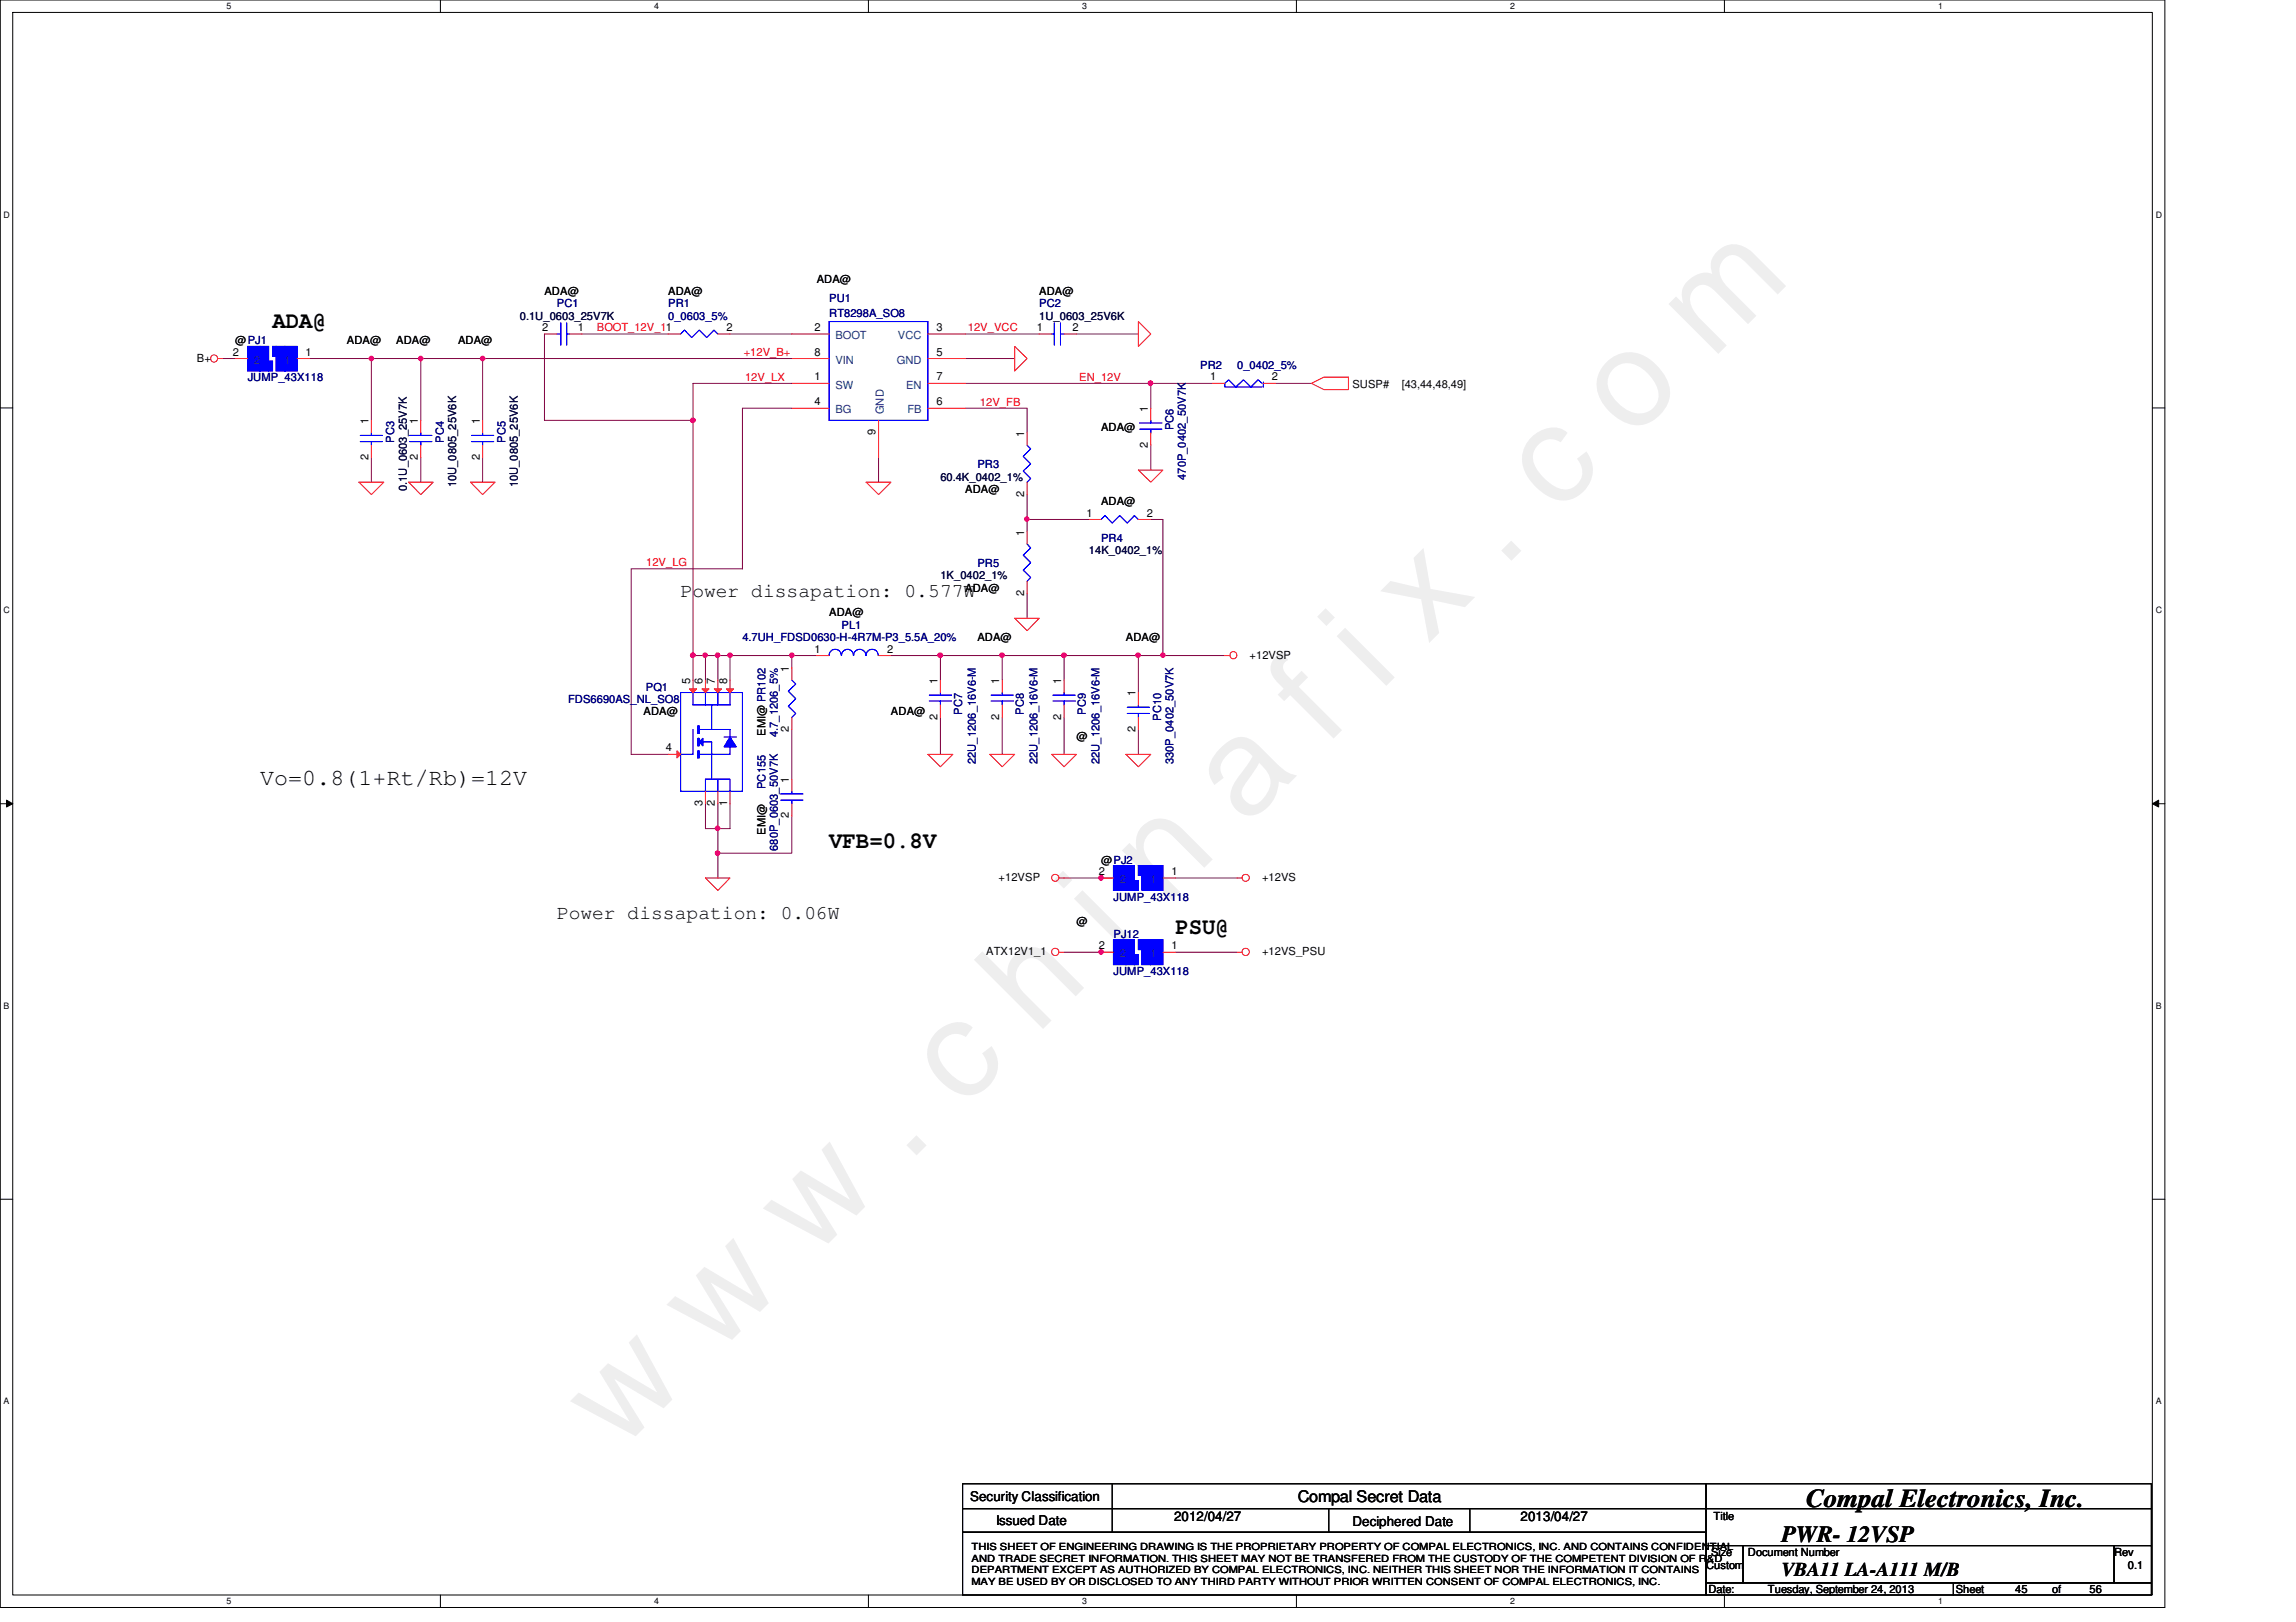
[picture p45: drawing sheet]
<svg xmlns="http://www.w3.org/2000/svg" width="297mm" height="210mm" viewBox="0 0 297 210" stroke-linecap="round" stroke-linejoin="round" font-family="sans-serif">
<defs><g id="words">
<text font-size="17.6" fill="#f0f" x="80.1" y="188" transform="rotate(-45 80.1 188)">w w w . c h i n a f i x . c o m</text>
<text font-size="3.3" x="233.7" y="195.1">Compal Electronics, Inc.</text>
<g font-size="3">
<text x="35.3" y="42.5">ADA@</text>
<text x="33.7" y="101.6">Vo=0.8(1+Rt/Rb)=12V</text>
<text x="107.3" y="109.7">VFB=0.8V</text>
<text x="152.1" y="120.9">PSU@</text>
<text x="230.5" y="199.6">PWR- 12VSP</text>
</g>
<g font-size="2.5">
<text x="88" y="77.3">Power dissapation: 0.577W</text>
<text x="72" y="118.9">Power dissapation: 0.06W</text>
<text x="230.5" y="203.9">VBA11 LA-A111 M/B</text>
</g>
<text font-size="2.1" x="167.9" y="194.4">Compal Secret Data</text>
<g font-size="1.7">
<text x="125.5" y="194.3">Security Classification</text>
<text x="128.9" y="197.3">Issued Date</text>
<text x="151.9" y="196.8">2012/04/27</text>
<text x="175" y="197.5">Deciphered Date</text>
<text x="196.7" y="196.8">2013/04/27</text>
</g>
<g font-size="1.4" fill="#000040">
<text x="67.3" y="41.4">0.1U_0603_25V7K</text>
<text x="134.4" y="41.4">1U_0603_25V6K</text>
<text x="52.6" y="63.5" transform="rotate(-90 52.6 63.5)">0.1U_0603_25V7K</text>
<text x="59" y="63.1" transform="rotate(-90 59 63.1)">10U_0805_25V6K</text>
<text x="67" y="63.1" transform="rotate(-90 67 63.1)">10U_0805_25V6K</text>
<text x="121.7" y="62.2">60.4K_0402_1%</text>
<text x="140.9" y="71.8">14K_0402_1%</text>
<text x="121.7" y="75">1K_0402_1%</text>
</g>
<g font-size="1.4">
<text x="70.4" y="38.2">ADA@</text>
<text x="86.4" y="38.2">ADA@</text>
<text x="105.7" y="36.6">ADA@</text>
<text x="134.4" y="38.2">ADA@</text>
<text x="25.5" y="46.8">B+</text>
<text x="30.1" y="46">2</text>
<text x="30.4" y="44.6">@PJ1</text>
<text x="39.5" y="46">1</text>
<text x="44.9" y="44.6">ADA@</text>
<text x="51.3" y="44.6">ADA@</text>
<text x="59.3" y="44.6">ADA@</text>
<text x="70.1" y="42.8">2</text>
<text x="74.8" y="42.8">1</text>
<text x="94" y="42.8">2</text>
<text x="105.4" y="42.8">2</text>
<text x="105.4" y="46">8</text>
<text x="121.2" y="42.8">3</text>
<text x="121.2" y="46">5</text>
<text x="134.2" y="42.8">1</text>
<text x="138.8" y="42.8">2</text>
<text x="105.4" y="52.5">4</text>
<text x="105.4" y="49.2">1</text>
<text x="121.2" y="52.5">6</text>
<text x="121.2" y="49.2">7</text>
<text x="148.5" y="53.3" transform="rotate(-90 148.5 53.3)">1</text>
<text x="156.5" y="49.2">1</text>
<text x="164.5" y="49.2">2</text>
<text x="175" y="50.2">SUSP#</text>
<text x="181.4" y="50.2">[43,44,48,49]</text>
<text x="47.7" y="59.5" transform="rotate(-90 47.7 59.5)">2</text>
<text x="47.7" y="54.9" transform="rotate(-90 47.7 54.9)">1</text>
<text x="54.1" y="59.5" transform="rotate(-90 54.1 59.5)">2</text>
<text x="54.1" y="54.9" transform="rotate(-90 54.1 54.9)">1</text>
<text x="62.1" y="59.5" transform="rotate(-90 62.1 59.5)">2</text>
<text x="62.1" y="54.9" transform="rotate(-90 62.1 54.9)">1</text>
<text x="113.3" y="56.3" transform="rotate(-90 113.3 56.3)">9</text>
<text x="132.5" y="56.5" transform="rotate(-90 132.5 56.5)">1</text>
<text x="142.4" y="55.8">ADA@</text>
<text x="148.5" y="57.9" transform="rotate(-90 148.5 57.9)">2</text>
<text x="124.9" y="63.8">ADA@</text>
<text x="132.5" y="64.3" transform="rotate(-90 132.5 64.3)">2</text>
<text x="142.4" y="65.4">ADA@</text>
<text x="132.5" y="69.3" transform="rotate(-90 132.5 69.3)">1</text>
<text x="140.5" y="66.8">1</text>
<text x="148.4" y="66.8">2</text>
<text x="124.9" y="76.6">ADA@</text>
<text x="132.5" y="77.1" transform="rotate(-90 132.5 77.1)">2</text>
<text x="107.3" y="79.8">ADA@</text>
<text x="126.4" y="83">ADA@</text>
<text x="145.7" y="83">ADA@</text>
<text x="89.3" y="88.5" transform="rotate(-90 89.3 88.5)">5</text>
<text x="90.9" y="88.5" transform="rotate(-90 90.9 88.5)">6</text>
<text x="92.5" y="88.5" transform="rotate(-90 92.5 88.5)">7</text>
<text x="94.1" y="88.5" transform="rotate(-90 94.1 88.5)">8</text>
<text x="102.1" y="86.9" transform="rotate(-90 102.1 86.9)">1</text>
<text x="105.4" y="84.5">1</text>
<text x="114.8" y="84.5">2</text>
<text x="121.3" y="88.5" transform="rotate(-90 121.3 88.5)">1</text>
<text x="129.3" y="88.5" transform="rotate(-90 129.3 88.5)">1</text>
<text x="137.3" y="88.5" transform="rotate(-90 137.3 88.5)">1</text>
<text x="161.7" y="85.2">+12VSP</text>
<text x="83.3" y="92.6">ADA@</text>
<text x="99" y="95.2" transform="rotate(-90 99 95.2)">EMI@ PR102</text>
<text x="102.1" y="94.7" transform="rotate(-90 102.1 94.7)">2</text>
<text x="115.3" y="92.6">ADA@</text>
<text x="121.3" y="93.1" transform="rotate(-90 121.3 93.1)">2</text>
<text x="129.3" y="93.1" transform="rotate(-90 129.3 93.1)">2</text>
<text x="137.3" y="93.1" transform="rotate(-90 137.3 93.1)">2</text>
<text x="139.3" y="95.8">@</text>
<text x="146.9" y="94.7" transform="rotate(-90 146.9 94.7)">2</text>
<text x="146.9" y="90.1" transform="rotate(-90 146.9 90.1)">1</text>
<text x="86.1" y="97.2">4</text>
<text x="102.1" y="101.3" transform="rotate(-90 102.1 101.3)">1</text>
<text x="90.9" y="104.3" transform="rotate(-90 90.9 104.3)">3</text>
<text x="92.5" y="104.3" transform="rotate(-90 92.5 104.3)">2</text>
<text x="94.1" y="104.3" transform="rotate(-90 94.1 104.3)">1</text>
<text x="102.1" y="105.9" transform="rotate(-90 102.1 105.9)">2</text>
<text x="99" y="108" transform="rotate(-90 99 108)">EMI@</text>
<text x="142.2" y="113.2">2</text>
<text x="142.4" y="111.8">@PJ2</text>
<text x="151.5" y="113.2">1</text>
<text x="129.2" y="114">+12VSP</text>
<text x="139.3" y="119.8">@</text>
<text x="163.3" y="114">+12VS</text>
<text x="127.6" y="123.6">ATX12V1_1</text>
<text x="142.2" y="122.9">2</text>
<text x="151.5" y="122.9">1</text>
<text x="163.3" y="123.6">+12VS_PSU</text>
<text x="221.7" y="196.8">Title</text>
<text x="220.7" y="203">Custom</text>
<text x="221.4" y="201.4">Size</text>
<text x="226.1" y="201.4">Document Number</text>
<text x="273.5" y="201.4">Rev</text>
<text x="275.3" y="203">0.1</text>
<text x="221" y="206.2">Date:</text>
<text x="228.7" y="206.2">Tuesday, September 24, 2013</text>
<text x="253" y="206.2">Sheet</text>
<text x="260.7" y="206.2">45</text>
<text x="265.5" y="206.2">of</text>
<text x="270.3" y="206.2">56</text>
</g>
<g font-size="1.4" fill="#000080">
<text x="72" y="39.8">PC1</text>
<text x="86.4" y="39.8">PR1</text>
<text x="86.4" y="41.4">0_0603_5%</text>
<text x="107.3" y="39.1">PU1</text>
<text x="107.3" y="41.1">RT8298A_SO8</text>
<text x="134.4" y="39.8">PC2</text>
<text x="155.3" y="47.8">PR2</text>
<text x="160.1" y="47.8">0_0402_5%</text>
<text x="32" y="49.4">JUMP_43X118</text>
<text x="51" y="57.3" transform="rotate(-90 51 57.3)">PC3</text>
<text x="57.4" y="57.3" transform="rotate(-90 57.4 57.3)">PC4</text>
<text x="65.4" y="57.3" transform="rotate(-90 65.4 57.3)">PC5</text>
<text x="151.8" y="55.7" transform="rotate(-90 151.8 55.7)">PC6</text>
<text x="126.4" y="60.6">PR3</text>
<text x="153.4" y="62.1" transform="rotate(-90 153.4 62.1)">470P_0402_50V7K</text>
<text x="142.4" y="70.2">PR4</text>
<text x="126.4" y="73.4">PR5</text>
<text x="96.1" y="83">4.7UH_FDSD0630-H-4R7M-P3_5.5A_20%</text>
<text x="108.9" y="81.4">PL1</text>
<text x="83.6" y="89.4">PQ1</text>
<text x="73.5" y="91">FDS6690AS_NL_SO8</text>
<text x="100.6" y="95.4" transform="rotate(-90 100.6 95.4)">4.7_1206_5%</text>
<text x="124.5" y="92.5" transform="rotate(-90 124.5 92.5)">PC7</text>
<text x="132.5" y="92.5" transform="rotate(-90 132.5 92.5)">PC8</text>
<text x="140.5" y="92.5" transform="rotate(-90 140.5 92.5)">PC9</text>
<text x="150.2" y="93.3" transform="rotate(-90 150.2 93.3)">PC10</text>
<text x="126.2" y="98.9" transform="rotate(-90 126.2 98.9)">22U_1206_16V6-M</text>
<text x="134.2" y="98.9" transform="rotate(-90 134.2 98.9)">22U_1206_16V6-M</text>
<text x="142.2" y="98.9" transform="rotate(-90 142.2 98.9)">22U_1206_16V6-M</text>
<text x="151.8" y="98.9" transform="rotate(-90 151.8 98.9)">330P_0402_50V7K</text>
<text x="99" y="102.1" transform="rotate(-90 99 102.1)">PC155</text>
<text x="100.6" y="110.1" transform="rotate(-90 100.6 110.1)">680P_0603_50V7K</text>
<text x="144.1" y="116.6">JUMP_43X118</text>
<text x="144.1" y="121.4">PJ12</text>
<text x="144.1" y="126.2">JUMP_43X118</text>
</g>
<g font-size="1.4" fill="#004080">
<text x="32.8" y="47.1">2</text>
<text x="36.8" y="47.1">1</text>
<text x="108.1" y="43.9">BOOT</text>
<text x="108.1" y="47.1">VIN</text>
<text x="116" y="47.1">GND</text>
<text x="116.2" y="43.9">VCC</text>
<text x="108.1" y="53.5">BG</text>
<text x="108.1" y="50.3">SW</text>
<text x="114.3" y="53.6" transform="rotate(-90 114.3 53.6)">GND</text>
<text x="117.2" y="50.3">EN</text>
<text x="117.4" y="53.5">FB</text>
<text x="144.9" y="114.3">2</text>
<text x="148.8" y="114.3">1</text>
<text x="144.9" y="123.9">2</text>
<text x="148.8" y="123.9">1</text>
</g>
<g font-size="1.4" fill="#f00">
<text x="77.2" y="42.9">BOOT_12V_11</text>
<text x="96.2" y="46.1">+12V_B+</text>
<text x="125.2" y="42.9">12V_VCC</text>
<text x="96.4" y="49.3">12V_LX</text>
<text x="126.8" y="52.5">12V_FB</text>
<text x="139.6" y="49.3">EN_12V</text>
<text x="83.6" y="73.3">12V_LG</text>
</g>
<g font-size="1.3">
<text x="125.7" y="200.6">THIS SHEET OF ENGINEERING DRAWING IS THE PROPRIETARY PROPERTY OF COMPAL ELECTRONICS, INC. AND CONTAINS CONFIDENTIAL</text>
<text x="125.7" y="202.1">AND TRADE SECRET INFORMATION. THIS SHEET MAY NOT BE TRANSFERED FROM THE CUSTODY OF THE COMPETENT DIVISION OF R&amp;D</text>
<text x="125.7" y="203.6">DEPARTMENT EXCEPT AS AUTHORIZED BY COMPAL ELECTRONICS, INC. NEITHER THIS SHEET NOR THE INFORMATION IT CONTAINS</text>
<text x="125.7" y="205.1">MAY BE USED BY OR DISCLOSED TO ANY THIRD PARTY WITHOUT PRIOR WRITTEN CONSENT OF COMPAL ELECTRONICS, INC.</text>
</g>
<g font-size="1.1">
<text x="29.3" y="1.1">5</text>
<text x="84.6" y="1.1">4</text>
<text x="140" y="1.1">3</text>
<text x="195.4" y="1.1">2</text>
<text x="250.7" y="1.1">1</text>
<text x=".5" y="28.2">D</text>
<text x="278.9" y="28.2">D</text>
<text x=".5" y="79.3">C</text>
<text x="278.9" y="79.3">C</text>
<text x=".5" y="130.6">B</text>
<text x="278.9" y="130.6">B</text>
<text x=".5" y="181.7">A</text>
<text x="278.9" y="181.7">A</text>
<text x="29.3" y="207.6">5</text>
<text x="84.6" y="207.6">4</text>
<text x="140" y="207.6">3</text>
<text x="195.4" y="207.6">2</text>
<text x="250.7" y="207.6">1</text>
</g>
</g></defs>
<path d="M1.6 1.6h276.9v204.8h-276.9zM0 208v-208h280.1v208h-280" fill="none" stroke="#000" stroke-width=".13"/>
<g fill="#fff">
<path d="M29.3 .2h.6v1.2h-.6z"/>
<path d="M29.3 206.6h.6v1.2h-.6z"/>
</g>
<path d="M57 0v1.6M57 206.4v1.6" fill="none" stroke="#000" stroke-width=".13"/>
<g fill="#fff">
<path d="M84.6 .2h.6v1.2h-.6z"/>
<path d="M84.6 206.6h.6v1.2h-.6z"/>
</g>
<path d="M112.3 0v1.6M112.3 206.4v1.6" fill="none" stroke="#000" stroke-width=".13"/>
<g fill="#fff">
<path d="M140 .2h.6v1.2h-.6z"/>
<path d="M140 206.6h.6v1.2h-.6z"/>
</g>
<path d="M167.7 0v1.6M167.7 206.4v1.6" fill="none" stroke="#000" stroke-width=".13"/>
<g fill="#fff">
<path d="M195.4 .2h.5v1.2h-.5z"/>
<path d="M195.4 206.6h.5v1.2h-.5z"/>
</g>
<path d="M223.1 0v1.6M223.1 206.4v1.6" fill="none" stroke="#000" stroke-width=".13"/>
<g fill="#fff">
<path d="M250.7 .2h.6v1.2h-.6z"/>
<path d="M250.7 206.6h.6v1.2h-.6z"/>
<path d="M.5 27.2h.7v1.2h-.7z"/>
<path d="M278.9 27.2h.7v1.2h-.7z"/>
<path d="M.5 78.4h.7v1.1h-.7z"/>
<path d="M278.9 78.4h.7v1.1h-.7z"/>
</g>
<path d="M0 52.8h1.6M278.5 52.8h1.6" fill="none" stroke="#000" stroke-width=".13"/>
<g fill="#fff">
<path d="M.5 129.6h.7v1.2h-.7z"/>
<path d="M278.9 129.6h.7v1.2h-.7z"/>
</g>
<path d="M0 104h1.6M.8 103.5l.8 .5-.8 .4zM278.5 104l.8-.5v.9zM278.5 104h1.6" fill="none" stroke="#000" stroke-width=".13"/>
<path d="M.8 103.5l.8 .5-.8 .4zM278.5 104l.8-.5v.9z" fill="#000"/>
<g fill="#fff">
<path d="M.5 180.8h.7v1.1h-.7z"/>
<path d="M278.9 180.8h.7v1.1h-.7z"/>
</g>
<path d="M0 155.2h1.6M278.5 155.2h1.6" fill="none" stroke="#000" stroke-width=".13"/>
<path d="M28.9 46.4h1.5M62.4 46.4h40" fill="none" stroke="#800040" stroke-width=".13"/>
<circle cx="62.4" cy="46.4" r=".3" fill="#f0f"/>
<circle cx="62.4" cy="46.4" r=".3" fill="none" stroke="#f0f" stroke-width=".13"/>
<path d="M40 46.4h14.4M89.7 54.4v30.4" fill="none" stroke="#800040" stroke-width=".13"/>
<circle cx="48" cy="46.4" r=".3" fill="#f0f"/>
<circle cx="48" cy="46.4" r=".3" fill="none" stroke="#f0f" stroke-width=".13"/>
<path d="M48 46.4v8M48 59.2v3.2M54.4 54.4v-8h8v8M54.4 59.2v3.2M62.4 59.2v3.2" fill="none" stroke="#800040" stroke-width=".13"/>
<circle cx="54.4" cy="46.4" r=".3" fill="#f0f"/>
<circle cx="54.4" cy="46.4" r=".3" fill="none" stroke="#f0f" stroke-width=".13"/>
<g fill="none" stroke="#f00" stroke-width=".13">
<path d="M28.2 46.4h.7M54.4 54.4v1.6M54.4 57.6v1.6M46.4 62.4h3.3l-1.7 1.6zM52.9 62.4h3.1l-1.6 1.6zM60.9 62.4h3.1l-1.6 1.6z"/>
<circle cx="27.7" cy="46.4" r=".46"/>
</g>
<g fill="none" stroke="#000" stroke-width=".13">
<path d="M124.5 192h96.2v3.2h-96.2zM124.5 195.2h96.2v3.1h-96.2zM124.5 198.3h96.2v8.1h-96.2zM143.9 192v6.3M171.9 195.2v3.1M190.2 195.2v3.1M220.7 192h57.6v3.2h-57.6zM220.7 195.2h57.6v4.8h-57.6zM220.7 200h4.8v4.8h-4.8zM220.7 204.8h32v1.6h-32zM225.5 200h48v4.8h-48zM252.7 204.8h25.6v1.6h-25.6z"/>
<path d="M273.5 200h4.8v4.8h-4.8z"/>
</g>
<path d="M53 57.1h2.9M53 56.3h2.9M54.4 56v.3M54.4 57.2v.4" fill="none" stroke="#00f" stroke-width=".13"/>
<path d="M36.9 44.8h1.5v3.2h-1.5z" fill-rule="evenodd" fill="#00f"/>
<path d="M36.9 44.8h1.5v3.2h-1.5z" fill="none" stroke="#00f" stroke-width=".13"/>
<path d="M35.7 44.8h1.2v3.2h-1.2z" fill-rule="evenodd" fill="#00f"/>
<path d="M35.7 44.8h1.2v3.2h-1.2z" fill="none" stroke="#00f" stroke-width=".13"/>
<path d="M35.3 44.8h.4v1.3h-.4z" fill-rule="evenodd" fill="#00f"/>
<path d="M35.3 44.8h.4v1.3h-.4z" fill="none" stroke="#00f" stroke-width=".13"/>
<path d="M34.8 46.7h.5v1.3h-.5z" fill-rule="evenodd" fill="#00f"/>
<path d="M34.8 46.7h.5v1.3h-.5z" fill="none" stroke="#00f" stroke-width=".13"/>
<path d="M33.6 44.8h1.2v3.2h-1.2z" fill-rule="evenodd" fill="#00f"/>
<path d="M33.6 44.8h1.2v3.2h-1.2z" fill="none" stroke="#00f" stroke-width=".13"/>
<path d="M32 44.8h1.6v3.2h-1.6z" fill-rule="evenodd" fill="#00f"/>
<path d="M32 44.8h1.6v3.2h-1.6z" fill="none" stroke="#00f" stroke-width=".13"/>
<path d="M36.9 44.8h1.5v3.2h-1.5z" fill-rule="evenodd" fill="#00f"/>
<path d="M36.9 44.8h1.5v3.2h-1.5z" fill="none" stroke="#00f" stroke-width=".13"/>
<path d="M35.7 44.8h1.2v3.2h-1.2z" fill-rule="evenodd" fill="#00f"/>
<path d="M35.7 44.8h1.2v3.2h-1.2z" fill="none" stroke="#00f" stroke-width=".13"/>
<path d="M35.3 44.8h.4v1.3h-.4z" fill-rule="evenodd" fill="#00f"/>
<path d="M35.3 44.8h.4v1.3h-.4z" fill="none" stroke="#00f" stroke-width=".13"/>
<path d="M34.8 46.7h.5v1.3h-.5z" fill-rule="evenodd" fill="#00f"/>
<path d="M34.8 46.7h.5v1.3h-.5z" fill="none" stroke="#00f" stroke-width=".13"/>
<path d="M33.6 44.8h1.2v3.2h-1.2z" fill-rule="evenodd" fill="#00f"/>
<path d="M33.6 44.8h1.2v3.2h-1.2z" fill="none" stroke="#00f" stroke-width=".13"/>
<path d="M32 44.8h1.6v3.2h-1.6z" fill-rule="evenodd" fill="#00f"/>
<path d="M32 44.8h1.6v3.2h-1.6zM46.6 57.1h2.9M46.6 56.3h2.9M48 56v.3M48 57.2v.4M61 57.1h2.9M61 56.3h2.9M62.4 56v.3M62.4 57.2v.4" fill="none" stroke="#00f" stroke-width=".13"/>
<path d="M30.4 46.4h1.6M38.4 46.4h1.6M48 54.4v1.6M48 57.6v1.6M62.4 54.4v1.6M62.4 57.6v1.6" fill="none" stroke="#f00" stroke-width=".13"/>
<circle cx="62.4" cy="46.4" r=".3" fill="#f0f"/>
<circle cx="62.4" cy="46.4" r=".3" fill="none" stroke="#f0f" stroke-width=".13"/>
<circle cx="48" cy="46.4" r=".3" fill="#f0f"/>
<circle cx="48" cy="46.4" r=".3" fill="none" stroke="#f0f" stroke-width=".13"/>
<circle cx="54.4" cy="46.4" r=".3" fill="#f0f"/>
<circle cx="54.4" cy="46.4" r=".3" fill="none" stroke="#f0f" stroke-width=".13"/>
<use href="#words"/>
</svg>
